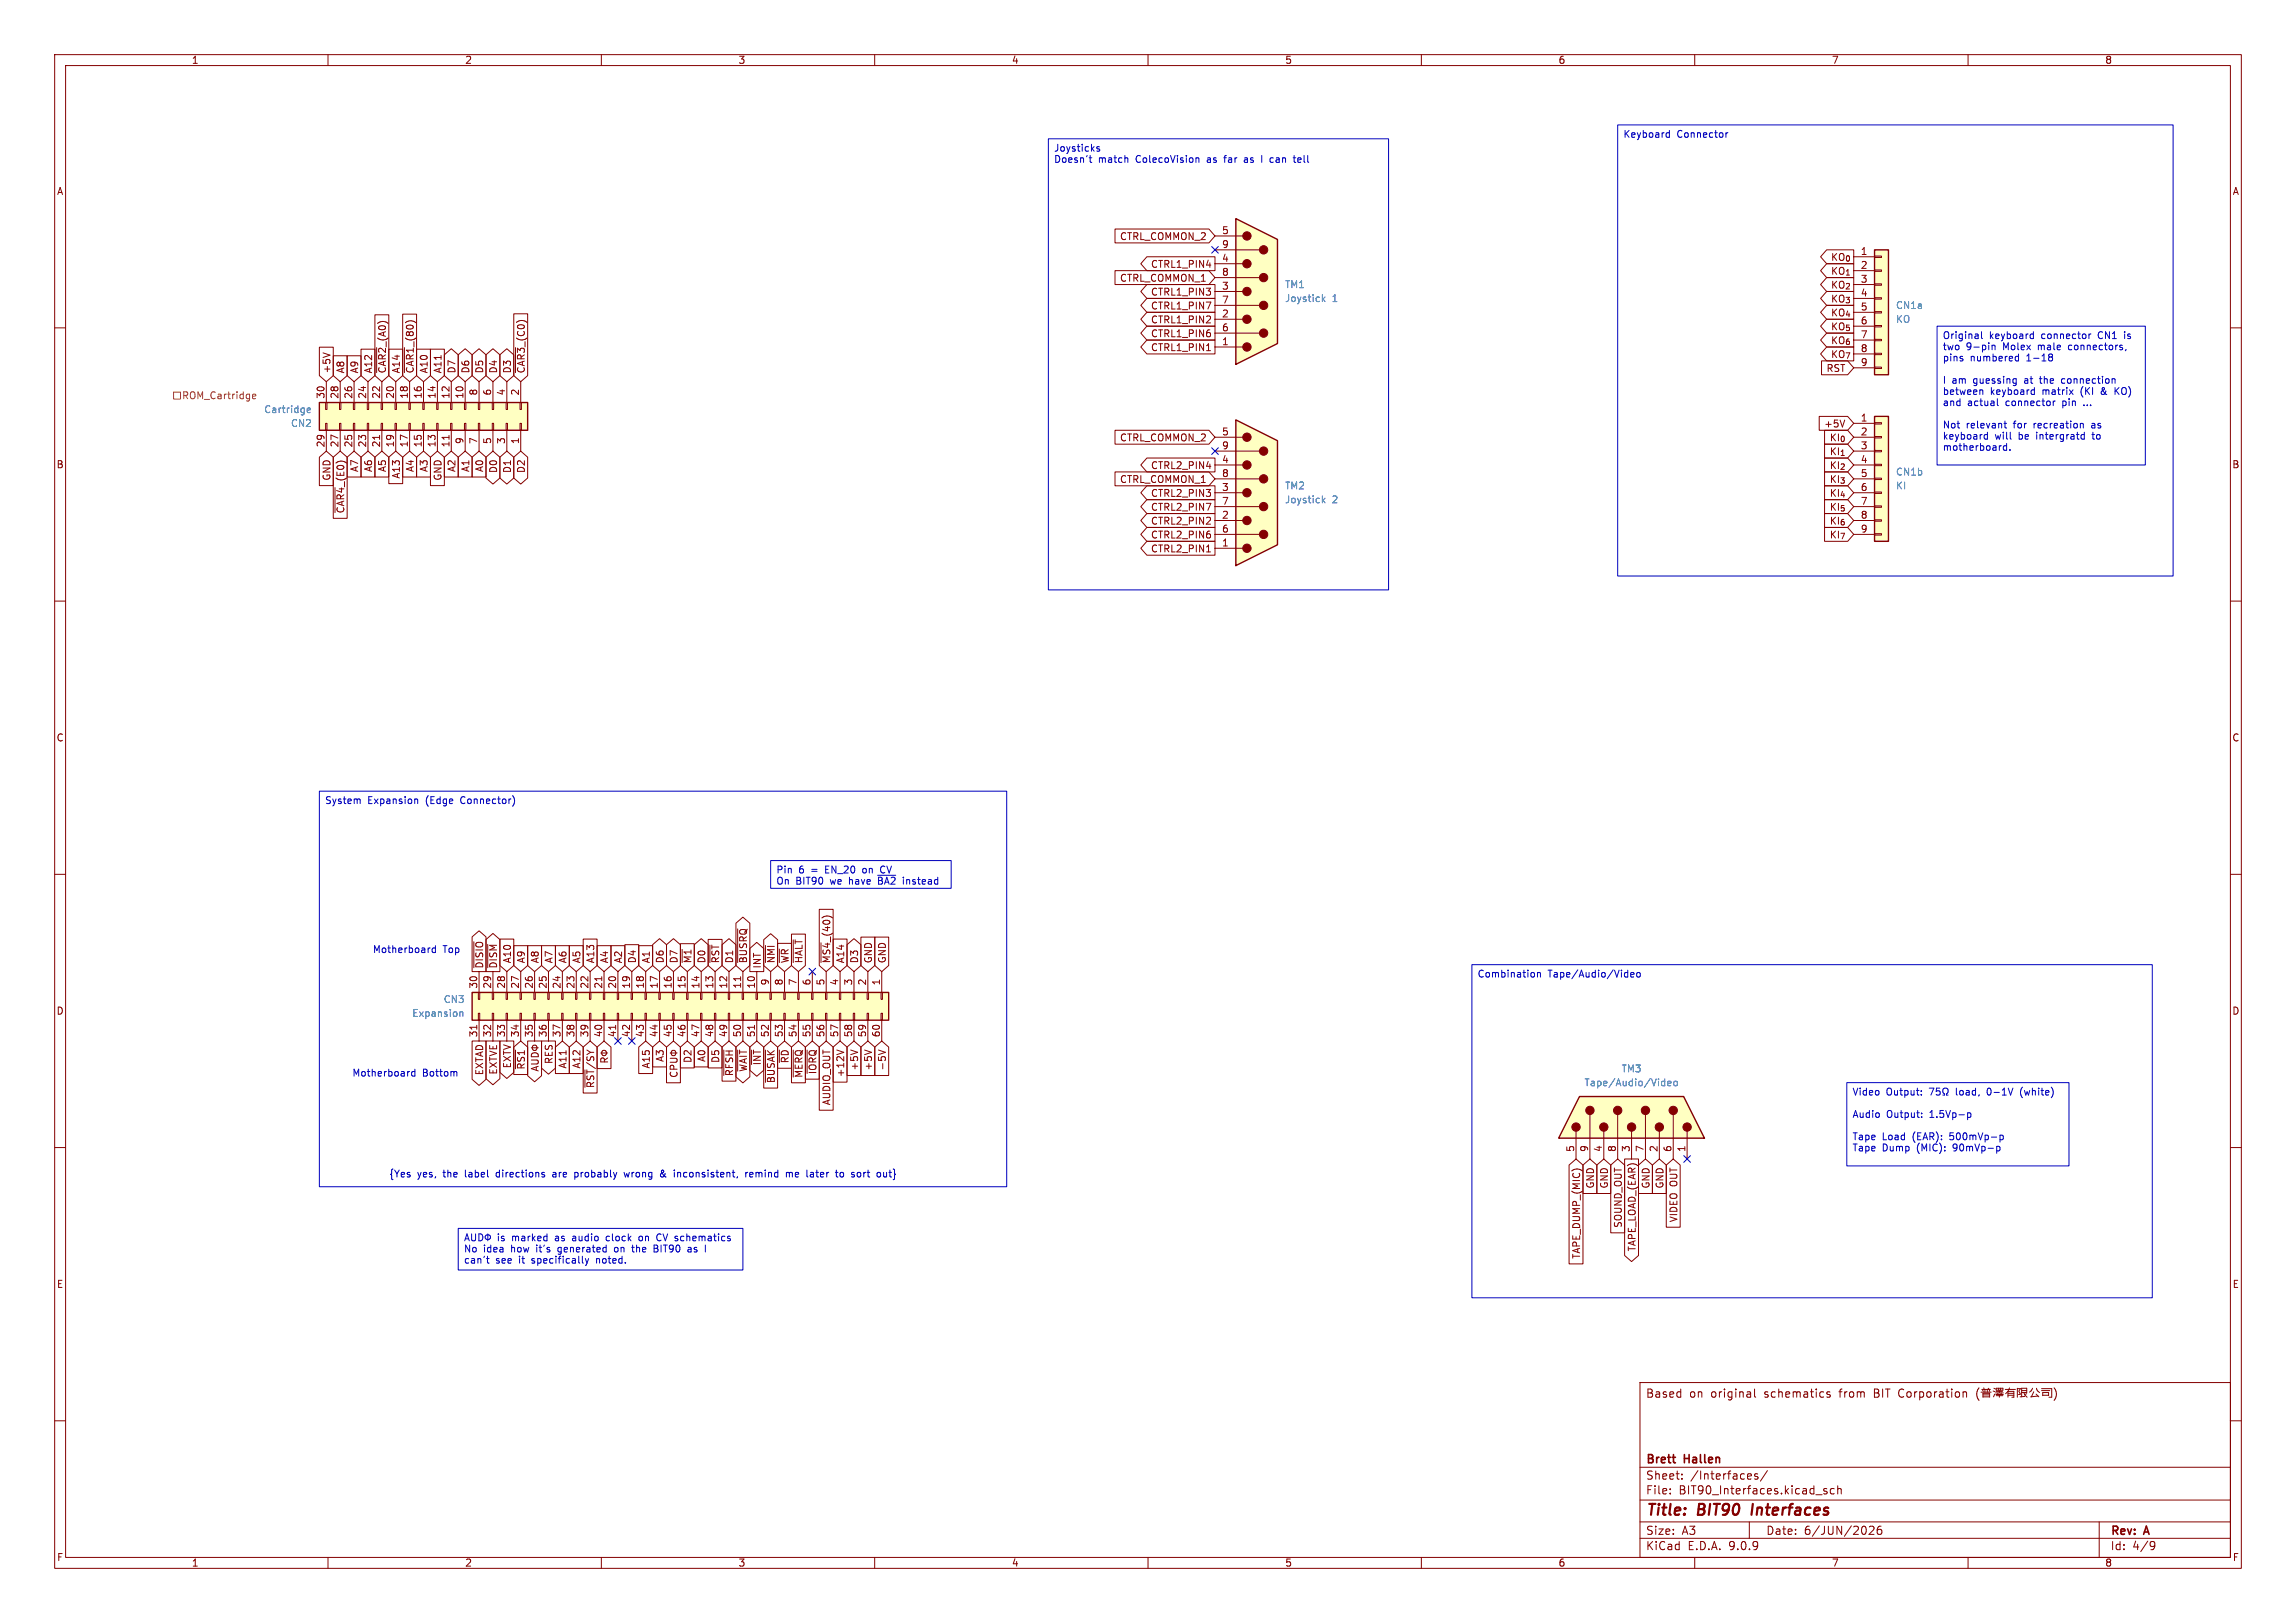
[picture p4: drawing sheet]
<svg xmlns="http://www.w3.org/2000/svg" width="420mm" height="297mm" viewBox="0 0 420 297" stroke-linecap="round" stroke-linejoin="round" font-family="sans-serif">
<defs><g id="words">
<g font-size="2.8" fill="#840000">
<text x="301" y="277.9">Title:</text>
<text x="310.6" y="277.9">BIT90</text>
<text x="321.3" y="277.9">Interfaces</text>
</g>
<g font-size="2.1" fill="#840000">
<text x="301" y="256">Based</text>
<text x="309" y="256">on</text>
<text x="313" y="256">original</text>
<text x="322.9" y="256">schematics</text>
<text x="336.8" y="256">from</text>
<text x="343.2" y="256">BIT Corporation</text>
<text x="301" y="268.2">Brett</text>
<text x="308.2" y="268.2">Hallen</text>
<text x="301" y="273.7">File:</text>
<text x="301" y="271">Sheet:</text>
<text x="307.1" y="273.7">BIT90_Interfaces.kicad_sch</text>
<text x="309.2" y="271">/Interfaces/</text>
<text x="301" y="281.1">Size:</text>
<text x="307.6" y="281.1">A3</text>
<text x="323" y="281.1">Date:</text>
<text x="330" y="281.1">6/JUN/2026</text>
<text x="386" y="281.3">Rev:</text>
<text x="392.4" y="281.3">A</text>
<text x="301" y="283.9">KiCad</text>
<text x="308.7" y="283.9">E.D.A.</text>
<text x="316.3" y="283.9">9.0.9</text>
<text x="386" y="283.9">Id:</text>
<text x="390.1" y="283.9">4/9</text>
</g>
<g font-size="1.8" fill="#840000">
<text x="35" y="11.9">1</text>
<text x="85" y="11.9">2</text>
<text x="135" y="11.9">3</text>
<text x="185" y="11.9">4</text>
<text x="235" y="11.9">5</text>
<text x="285" y="11.9">6</text>
<text x="335" y="11.9">7</text>
<text x="385" y="11.9">8</text>
<text x="10.3" y="35.9">A</text>
<text x="408.3" y="35.9">A</text>
<text x="204.8" y="44.1">CTRL_COMMON_2</text>
<text x="223.4" y="42.9">5</text>
<text x="223.4" y="45.5">9</text>
<text x="334.8" y="47.9">KO_{0}</text>
<text x="340.3" y="46.7">1</text>
<text x="204.8" y="51.8">CTRL_COMMON_1</text>
<text x="210.4" y="49.2">CTRL1_PIN4</text>
<text x="223.4" y="48">4</text>
<text x="223.4" y="50.5">8</text>
<text x="223.4" y="53.1">3</text>
<text x="334.8" y="50.5">KO_{1}</text>
<text x="334.8" y="53">KO_{2}</text>
<text x="340.3" y="49.3">2</text>
<text x="340.3" y="51.8">3</text>
<text x="210.4" y="54.3">CTRL1_PIN3</text>
<text x="210.4" y="56.8">CTRL1_PIN7</text>
<text x="210.4" y="59.4">CTRL1_PIN2</text>
<text x="223.4" y="55.6">7</text>
<text x="223.4" y="58.2">2</text>
<text x="334.8" y="58.1">KO_{4}</text>
<text x="334.8" y="55.6">KO_{3}</text>
<text x="340.3" y="54.4">4</text>
<text x="340.3" y="56.9">5</text>
<text x="340.3" y="59.4">6</text>
<text x="210.4" y="61.9">CTRL1_PIN6</text>
<text x="210.4" y="64.5">CTRL1_PIN1</text>
<text x="223.4" y="60.7">6</text>
<text x="223.4" y="63.2">1</text>
<text x="334.8" y="60.6">KO_{5}</text>
<text x="334.8" y="63.2">KO_{6}</text>
<text x="334.8" y="65.7">KO_{7}</text>
<text x="340.3" y="62">7</text>
<text x="340.3" y="64.5">8</text>
<text x="60.6" y="68.4" transform="rotate(-90 60.6 68.4)">+5V</text>
<text x="63.2" y="68.4" transform="rotate(-90 63.2 68.4)">A8</text>
<text x="65.7" y="68.4" transform="rotate(-90 65.7 68.4)">A9</text>
<text x="68.3" y="68.4" transform="rotate(-90 68.3 68.4)">A12</text>
<text x="70.8" y="68.4" transform="rotate(-90 70.8 68.4)">~{CAR2}_(A0)</text>
<text x="73.3" y="68.4" transform="rotate(-90 73.3 68.4)">A14</text>
<text x="75.9" y="68.4" transform="rotate(-90 75.9 68.4)">~{CAR1}_(80)</text>
<text x="78.4" y="68.4" transform="rotate(-90 78.4 68.4)">A10</text>
<text x="81" y="68.4" transform="rotate(-90 81 68.4)">A11</text>
<text x="83.5" y="68.4" transform="rotate(-90 83.5 68.4)">D7</text>
<text x="86" y="68.4" transform="rotate(-90 86 68.4)">D6</text>
<text x="88.6" y="68.4" transform="rotate(-90 88.6 68.4)">D5</text>
<text x="91.1" y="68.4" transform="rotate(-90 91.1 68.4)">D4</text>
<text x="93.7" y="68.4" transform="rotate(-90 93.7 68.4)">D3</text>
<text x="96.2" y="68.4" transform="rotate(-90 96.2 68.4)">~{CAR3}_(C0)</text>
<text x="334" y="68.3">RST</text>
<text x="340.3" y="67.1">9</text>
<text x="59.4" y="73.1" transform="rotate(-90 59.4 73.1)">30</text>
<text x="62" y="73.1" transform="rotate(-90 62 73.1)">28</text>
<text x="64.5" y="73.1" transform="rotate(-90 64.5 73.1)">26</text>
<text x="67.1" y="73.1" transform="rotate(-90 67.1 73.1)">24</text>
<text x="69.6" y="73.1" transform="rotate(-90 69.6 73.1)">22</text>
<text x="72.1" y="73.1" transform="rotate(-90 72.1 73.1)">20</text>
<text x="74.7" y="73.1" transform="rotate(-90 74.7 73.1)">18</text>
<text x="77.2" y="73.1" transform="rotate(-90 77.2 73.1)">16</text>
<text x="79.8" y="73.1" transform="rotate(-90 79.8 73.1)">14</text>
<text x="82.3" y="73.1" transform="rotate(-90 82.3 73.1)">12</text>
<text x="84.8" y="73.1" transform="rotate(-90 84.8 73.1)">10</text>
<text x="87.4" y="72.5" transform="rotate(-90 87.4 72.5)">8</text>
<text x="89.9" y="72.5" transform="rotate(-90 89.9 72.5)">6</text>
<text x="92.5" y="72.5" transform="rotate(-90 92.5 72.5)">4</text>
<text x="95" y="72.5" transform="rotate(-90 95 72.5)">2</text>
<text x="340.3" y="77.2">1</text>
<text x="59.4" y="82" transform="rotate(-90 59.4 82)">29</text>
<text x="62" y="82" transform="rotate(-90 62 82)">27</text>
<text x="64.5" y="82" transform="rotate(-90 64.5 82)">25</text>
<text x="67.1" y="82" transform="rotate(-90 67.1 82)">23</text>
<text x="69.6" y="82" transform="rotate(-90 69.6 82)">21</text>
<text x="72.1" y="82" transform="rotate(-90 72.1 82)">19</text>
<text x="74.7" y="82" transform="rotate(-90 74.7 82)">17</text>
<text x="77.2" y="82" transform="rotate(-90 77.2 82)">15</text>
<text x="79.8" y="82" transform="rotate(-90 79.8 82)">13</text>
<text x="82.3" y="82" transform="rotate(-90 82.3 82)">11</text>
<text x="84.8" y="81.4" transform="rotate(-90 84.8 81.4)">9</text>
<text x="87.4" y="81.4" transform="rotate(-90 87.4 81.4)">7</text>
<text x="89.9" y="81.4" transform="rotate(-90 89.9 81.4)">5</text>
<text x="92.5" y="81.4" transform="rotate(-90 92.5 81.4)">3</text>
<text x="95" y="81.4" transform="rotate(-90 95 81.4)">1</text>
<text x="204.8" y="81">CTRL_COMMON_2</text>
<text x="223.4" y="79.8">5</text>
<text x="223.4" y="82.3">9</text>
<text x="333.6" y="78.4">+5V</text>
<text x="334.6" y="81">KI_{0}</text>
<text x="334.6" y="83.5">KI_{1}</text>
<text x="340.3" y="79.8">2</text>
<text x="340.3" y="82.3">3</text>
<text x="10.3" y="85.9">B</text>
<text x="60.6" y="88.1" transform="rotate(-90 60.6 88.1)">GND</text>
<text x="65.7" y="86.5" transform="rotate(-90 65.7 86.5)">A7</text>
<text x="68.3" y="86.5" transform="rotate(-90 68.3 86.5)">A6</text>
<text x="70.8" y="86.5" transform="rotate(-90 70.8 86.5)">A5</text>
<text x="73.3" y="87.7" transform="rotate(-90 73.3 87.7)">A13</text>
<text x="75.9" y="86.5" transform="rotate(-90 75.9 86.5)">A4</text>
<text x="78.4" y="86.5" transform="rotate(-90 78.4 86.5)">A3</text>
<text x="81" y="88.1" transform="rotate(-90 81 88.1)">GND</text>
<text x="83.5" y="86.5" transform="rotate(-90 83.5 86.5)">A2</text>
<text x="86" y="86.5" transform="rotate(-90 86 86.5)">A1</text>
<text x="88.6" y="86.5" transform="rotate(-90 88.6 86.5)">A0</text>
<text x="91.1" y="86.7" transform="rotate(-90 91.1 86.7)">D0</text>
<text x="93.7" y="86.7" transform="rotate(-90 93.7 86.7)">D1</text>
<text x="96.2" y="86.7" transform="rotate(-90 96.2 86.7)">D2</text>
<text x="204.8" y="88.6">CTRL_COMMON_1</text>
<text x="210.4" y="86">CTRL2_PIN4</text>
<text x="223.4" y="84.8">4</text>
<text x="223.4" y="87.4">8</text>
<text x="223.4" y="89.9">3</text>
<text x="334.6" y="86">KI_{2}</text>
<text x="334.6" y="88.6">KI_{3}</text>
<text x="340.3" y="84.8">4</text>
<text x="340.3" y="87.4">5</text>
<text x="340.3" y="89.9">6</text>
<text x="408.2" y="85.9">B</text>
<text x="63.2" y="94" transform="rotate(-90 63.2 94)">~{CAR4}_(E0)</text>
<text x="210.4" y="91.1">CTRL2_PIN3</text>
<text x="210.4" y="93.7">CTRL2_PIN7</text>
<text x="223.4" y="92.5">7</text>
<text x="223.4" y="95">2</text>
<text x="334.6" y="93.7">KI_{5}</text>
<text x="334.6" y="91.1">KI_{4}</text>
<text x="340.3" y="92.5">7</text>
<text x="340.3" y="95">8</text>
<text x="210.4" y="101.3">CTRL2_PIN1</text>
<text x="210.4" y="96.2">CTRL2_PIN2</text>
<text x="210.4" y="98.7">CTRL2_PIN6</text>
<text x="223.4" y="97.5">6</text>
<text x="223.4" y="100.1">1</text>
<text x="334.6" y="98.7">KI_{7}</text>
<text x="334.6" y="96.2">KI_{6}</text>
<text x="340.3" y="97.5">9</text>
<text x="10.3" y="135.9">C</text>
<text x="408.2" y="135.9">C</text>
<text x="88.6" y="177.3" transform="rotate(-90 88.6 177.3)">~{DISIO}</text>
<text x="91.1" y="177.3" transform="rotate(-90 91.1 177.3)">~{DISM}</text>
<text x="93.7" y="176.4" transform="rotate(-90 93.7 176.4)">A10</text>
<text x="96.2" y="176.4" transform="rotate(-90 96.2 176.4)">A9</text>
<text x="98.7" y="176.4" transform="rotate(-90 98.7 176.4)">A8</text>
<text x="101.3" y="176.4" transform="rotate(-90 101.3 176.4)">A7</text>
<text x="103.8" y="176.4" transform="rotate(-90 103.8 176.4)">A6</text>
<text x="106.4" y="176.4" transform="rotate(-90 106.4 176.4)">A5</text>
<text x="108.9" y="176.4" transform="rotate(-90 108.9 176.4)">A13</text>
<text x="111.4" y="176.4" transform="rotate(-90 111.4 176.4)">A4</text>
<text x="114" y="176.4" transform="rotate(-90 114 176.4)">A2</text>
<text x="116.5" y="176.4" transform="rotate(-90 116.5 176.4)">D4</text>
<text x="119.1" y="176.4" transform="rotate(-90 119.1 176.4)">A1</text>
<text x="121.6" y="176.4" transform="rotate(-90 121.6 176.4)">D6</text>
<text x="124.1" y="176.4" transform="rotate(-90 124.1 176.4)">D7</text>
<text x="126.7" y="176.4" transform="rotate(-90 126.7 176.4)">~{M1}</text>
<text x="129.2" y="176.4" transform="rotate(-90 129.2 176.4)">D0</text>
<text x="131.8" y="176.4" transform="rotate(-90 131.8 176.4)">~{RST}</text>
<text x="134.3" y="176.4" transform="rotate(-90 134.3 176.4)">D1</text>
<text x="136.8" y="176.4" transform="rotate(-90 136.8 176.4)">~{BUSRQ}</text>
<text x="139.4" y="177.3" transform="rotate(-90 139.4 177.3)">INT</text>
<text x="141.9" y="176.4" transform="rotate(-90 141.9 176.4)">~{NMI}</text>
<text x="144.5" y="176.4" transform="rotate(-90 144.5 176.4)">~{WR}</text>
<text x="147" y="176.4" transform="rotate(-90 147 176.4)">~{HALT}</text>
<text x="152.1" y="176.4" transform="rotate(-90 152.1 176.4)">~{MS4}_(40)</text>
<text x="154.6" y="176.4" transform="rotate(-90 154.6 176.4)">A14</text>
<text x="157.2" y="176.4" transform="rotate(-90 157.2 176.4)">D3</text>
<text x="159.7" y="176.4" transform="rotate(-90 159.7 176.4)">GND</text>
<text x="162.2" y="176.4" transform="rotate(-90 162.2 176.4)">GND</text>
<text x="10.3" y="185.9">D</text>
<text x="87.4" y="181" transform="rotate(-90 87.4 181)">30</text>
<text x="89.9" y="181" transform="rotate(-90 89.9 181)">29</text>
<text x="92.5" y="181" transform="rotate(-90 92.5 181)">28</text>
<text x="95" y="181" transform="rotate(-90 95 181)">27</text>
<text x="97.5" y="181" transform="rotate(-90 97.5 181)">26</text>
<text x="100.1" y="181" transform="rotate(-90 100.1 181)">25</text>
<text x="102.6" y="181" transform="rotate(-90 102.6 181)">24</text>
<text x="105.2" y="181" transform="rotate(-90 105.2 181)">23</text>
<text x="107.7" y="181" transform="rotate(-90 107.7 181)">22</text>
<text x="110.2" y="181" transform="rotate(-90 110.2 181)">21</text>
<text x="112.8" y="181" transform="rotate(-90 112.8 181)">20</text>
<text x="115.3" y="181" transform="rotate(-90 115.3 181)">19</text>
<text x="117.9" y="181" transform="rotate(-90 117.9 181)">18</text>
<text x="120.4" y="181" transform="rotate(-90 120.4 181)">17</text>
<text x="122.9" y="181" transform="rotate(-90 122.9 181)">16</text>
<text x="125.5" y="181" transform="rotate(-90 125.5 181)">15</text>
<text x="128" y="181" transform="rotate(-90 128 181)">14</text>
<text x="130.6" y="181" transform="rotate(-90 130.6 181)">13</text>
<text x="133.1" y="181" transform="rotate(-90 133.1 181)">12</text>
<text x="135.6" y="181" transform="rotate(-90 135.6 181)">11</text>
<text x="138.2" y="181" transform="rotate(-90 138.2 181)">10</text>
<text x="140.7" y="180.4" transform="rotate(-90 140.7 180.4)">9</text>
<text x="143.3" y="180.4" transform="rotate(-90 143.3 180.4)">8</text>
<text x="145.8" y="180.4" transform="rotate(-90 145.8 180.4)">7</text>
<text x="148.3" y="180.4" transform="rotate(-90 148.3 180.4)">6</text>
<text x="150.9" y="180.4" transform="rotate(-90 150.9 180.4)">5</text>
<text x="153.4" y="180.4" transform="rotate(-90 153.4 180.4)">4</text>
<text x="156" y="180.4" transform="rotate(-90 156 180.4)">3</text>
<text x="158.5" y="180.4" transform="rotate(-90 158.5 180.4)">2</text>
<text x="161" y="180.4" transform="rotate(-90 161 180.4)">1</text>
<text x="408.2" y="185.9">D</text>
<text x="87.4" y="189.9" transform="rotate(-90 87.4 189.9)">31</text>
<text x="89.9" y="189.9" transform="rotate(-90 89.9 189.9)">32</text>
<text x="92.5" y="189.9" transform="rotate(-90 92.5 189.9)">33</text>
<text x="95" y="189.9" transform="rotate(-90 95 189.9)">34</text>
<text x="97.5" y="189.9" transform="rotate(-90 97.5 189.9)">35</text>
<text x="100.1" y="189.9" transform="rotate(-90 100.1 189.9)">36</text>
<text x="102.6" y="189.9" transform="rotate(-90 102.6 189.9)">37</text>
<text x="105.2" y="189.9" transform="rotate(-90 105.2 189.9)">38</text>
<text x="107.7" y="189.9" transform="rotate(-90 107.7 189.9)">39</text>
<text x="110.2" y="189.9" transform="rotate(-90 110.2 189.9)">40</text>
<text x="112.8" y="189.9" transform="rotate(-90 112.8 189.9)">41</text>
<text x="115.3" y="189.9" transform="rotate(-90 115.3 189.9)">42</text>
<text x="117.9" y="189.9" transform="rotate(-90 117.9 189.9)">43</text>
<text x="120.4" y="189.9" transform="rotate(-90 120.4 189.9)">44</text>
<text x="122.9" y="189.9" transform="rotate(-90 122.9 189.9)">45</text>
<text x="125.5" y="189.9" transform="rotate(-90 125.5 189.9)">46</text>
<text x="128" y="189.9" transform="rotate(-90 128 189.9)">47</text>
<text x="130.6" y="189.9" transform="rotate(-90 130.6 189.9)">48</text>
<text x="133.1" y="189.9" transform="rotate(-90 133.1 189.9)">49</text>
<text x="135.6" y="189.9" transform="rotate(-90 135.6 189.9)">50</text>
<text x="138.2" y="189.9" transform="rotate(-90 138.2 189.9)">51</text>
<text x="140.7" y="189.9" transform="rotate(-90 140.7 189.9)">52</text>
<text x="143.3" y="189.9" transform="rotate(-90 143.3 189.9)">53</text>
<text x="145.8" y="189.9" transform="rotate(-90 145.8 189.9)">54</text>
<text x="148.3" y="189.9" transform="rotate(-90 148.3 189.9)">55</text>
<text x="150.9" y="189.9" transform="rotate(-90 150.9 189.9)">56</text>
<text x="153.4" y="189.9" transform="rotate(-90 153.4 189.9)">57</text>
<text x="156" y="189.9" transform="rotate(-90 156 189.9)">58</text>
<text x="158.5" y="189.9" transform="rotate(-90 158.5 189.9)">59</text>
<text x="161" y="189.9" transform="rotate(-90 161 189.9)">60</text>
<text x="88.6" y="196.9" transform="rotate(-90 88.6 196.9)">EXTAD</text>
<text x="91.1" y="196.7" transform="rotate(-90 91.1 196.7)">EXTVE</text>
<text x="93.7" y="195.6" transform="rotate(-90 93.7 195.6)">EXTV</text>
<text x="96.2" y="195.8" transform="rotate(-90 96.2 195.8)">~{RS1}</text>
<text x="101.3" y="194.8" transform="rotate(-90 101.3 194.8)">RES</text>
<text x="103.8" y="195.6" transform="rotate(-90 103.8 195.6)">A11</text>
<text x="106.4" y="195.6" transform="rotate(-90 106.4 195.6)">A12</text>
<text x="119.1" y="195.6" transform="rotate(-90 119.1 195.6)">A15</text>
<text x="121.6" y="194.4" transform="rotate(-90 121.6 194.4)">A3</text>
<text x="126.7" y="194.6" transform="rotate(-90 126.7 194.6)">D2</text>
<text x="129.2" y="194.4" transform="rotate(-90 129.2 194.4)">A0</text>
<text x="131.8" y="194.6" transform="rotate(-90 131.8 194.6)">D5</text>
<text x="134.3" y="197" transform="rotate(-90 134.3 197)">~{RFSH}</text>
<text x="136.8" y="196.2" transform="rotate(-90 136.8 196.2)">~{WAIT}</text>
<text x="139.4" y="195" transform="rotate(-90 139.4 195)">~{INT}</text>
<text x="144.5" y="194.7" transform="rotate(-90 144.5 194.7)">~{RD}</text>
<text x="147" y="197.3" transform="rotate(-90 147 197.3)">~{MERQ}</text>
<text x="149.5" y="196.7" transform="rotate(-90 149.5 196.7)">~{IORQ}</text>
<text x="154.6" y="197.2" transform="rotate(-90 154.6 197.2)">+12V</text>
<text x="157.2" y="196" transform="rotate(-90 157.2 196)">+5V</text>
<text x="159.7" y="196" transform="rotate(-90 159.7 196)">+5V</text>
<text x="162.2" y="196" transform="rotate(-90 162.2 196)">-5V</text>
<text x="108.9" y="199.2" transform="rotate(-90 108.9 199.2)">~{RST}/SY</text>
<text x="141.9" y="198.3" transform="rotate(-90 141.9 198.3)">~{BUSAK}</text>
<text x="152.1" y="202.4" transform="rotate(-90 152.1 202.4)">AUDIO_OUT</text>
<text x="288" y="210.9" transform="rotate(-90 288 210.9)">5</text>
<text x="290.6" y="210.9" transform="rotate(-90 290.6 210.9)">9</text>
<text x="293.1" y="210.9" transform="rotate(-90 293.1 210.9)">4</text>
<text x="295.7" y="210.9" transform="rotate(-90 295.7 210.9)">8</text>
<text x="298.2" y="210.9" transform="rotate(-90 298.2 210.9)">3</text>
<text x="300.7" y="210.9" transform="rotate(-90 300.7 210.9)">7</text>
<text x="303.3" y="210.9" transform="rotate(-90 303.3 210.9)">2</text>
<text x="305.8" y="210.9" transform="rotate(-90 305.8 210.9)">6</text>
<text x="308.4" y="210.9" transform="rotate(-90 308.4 210.9)">1</text>
<text x="291.8" y="217.6" transform="rotate(-90 291.8 217.6)">GND</text>
<text x="294.3" y="217.6" transform="rotate(-90 294.3 217.6)">GND</text>
<text x="301.9" y="217.6" transform="rotate(-90 301.9 217.6)">GND</text>
<text x="304.5" y="217.6" transform="rotate(-90 304.5 217.6)">GND</text>
<text x="296.9" y="224.8" transform="rotate(-90 296.9 224.8)">SOUND_OUT</text>
<text x="307" y="223.8" transform="rotate(-90 307 223.8)">VIDEO OUT</text>
<text x="289.2" y="230.5" transform="rotate(-90 289.2 230.5)">TAPE_DUMP_(MIC)</text>
<text x="299.4" y="229.1" transform="rotate(-90 299.4 229.1)">TAPE_LOAD_(EAR)</text>
<text x="10.3" y="235.9">E</text>
<text x="408.3" y="235.9">E</text>
<text x="10.3" y="285.9">F</text>
<text x="35" y="286.9">1</text>
<text x="85" y="286.9">2</text>
<text x="135" y="286.9">3</text>
<text x="185" y="286.9">4</text>
<text x="235" y="286.9">5</text>
<text x="285" y="286.9">6</text>
<text x="335" y="286.9">7</text>
<text x="385" y="286.9">8</text>
<text x="408.3" y="285.9">F</text>
</g>
<g font-size="1.8" fill="#0000c2">
<text x="192.7" y="28.1">Joysticks</text>
<text x="296.9" y="25.5">Keyboard</text>
<text x="306.7" y="25.5">Connector</text>
<text x="192.7" y="30.1">Doesn't</text>
<text x="200.9" y="30.1">match</text>
<text x="207.9" y="30.1">ColecoVision</text>
<text x="221.1" y="30.1">as</text>
<text x="224.4" y="30.1">far</text>
<text x="228.3" y="30.1">as</text>
<text x="231.6" y="30.1">I</text>
<text x="233.4" y="30.1">can</text>
<text x="238" y="30.1">tell</text>
<text x="355.3" y="62.4">Original</text>
<text x="355.3" y="64.4">two</text>
<text x="359.7" y="64.4">9-pin</text>
<text x="363.9" y="62.4">keyboard</text>
<text x="366.5" y="64.4">Molex</text>
<text x="373.1" y="64.4">male</text>
<text x="373.5" y="62.4">connector</text>
<text x="378.8" y="64.4">connectors,</text>
<text x="384.1" y="62.4">CN1</text>
<text x="389.1" y="62.4">is</text>
<text x="355.3" y="66.5">pins</text>
<text x="355.3" y="70.5">I</text>
<text x="357.1" y="70.5">am</text>
<text x="360.4" y="66.5">numbered</text>
<text x="361.1" y="70.5">guessing</text>
<text x="370.6" y="70.5">at</text>
<text x="370.8" y="66.5">1-18</text>
<text x="373.6" y="70.5">the</text>
<text x="377.8" y="70.5">connection</text>
<text x="355.3" y="72.6">between</text>
<text x="355.3" y="74.6">and</text>
<text x="359.9" y="74.6">actual</text>
<text x="364.1" y="72.6">keyboard</text>
<text x="367" y="74.6">connector</text>
<text x="373.7" y="72.6">matrix</text>
<text x="377.5" y="74.6">pin</text>
<text x="380.9" y="72.6">(KI</text>
<text x="384.8" y="72.6">&amp;</text>
<text x="387.5" y="72.6">KO)</text>
<text x="355.3" y="78.7">Not</text>
<text x="355.3" y="80.8">keyboard</text>
<text x="355.3" y="82.8">motherboard.</text>
<text x="359.7" y="78.7">relevant</text>
<text x="364.9" y="80.8">will</text>
<text x="368.4" y="78.7">for</text>
<text x="369.4" y="80.8">be</text>
<text x="372.3" y="78.7">recreation</text>
<text x="372.8" y="80.8">intergratd</text>
<text x="383.1" y="78.7">as</text>
<text x="383.2" y="80.8">to</text>
<text x="59.4" y="147.5">System</text>
<text x="67.3" y="147.5">Expansion</text>
<text x="78" y="147.5">(Edge</text>
<text x="84.5" y="147.5">Connector)</text>
<text x="141.9" y="160.2">Pin</text>
<text x="146.1" y="160.2">6</text>
<text x="148.5" y="160.2">=</text>
<text x="151.2" y="160.2">EN_20</text>
<text x="158.3" y="160.2">on</text>
<text x="161.7" y="160.2">CV</text>
<text x="141.9" y="162.2">On</text>
<text x="145.6" y="162.2">BIT90</text>
<text x="152" y="162.2">we</text>
<text x="155.6" y="162.2">have</text>
<text x="161.1" y="162.2">~{BA2}</text>
<text x="165.9" y="162.2">instead</text>
<text x="68.1" y="174.6">Motherboard</text>
<text x="81" y="174.6">Top</text>
<text x="270.2" y="179.2">Combination</text>
<text x="283.2" y="179.2">Tape/Audio/Video</text>
<text x="64.4" y="197.2">Motherboard</text>
<text x="77.3" y="197.2">Bottom</text>
<text x="338.8" y="200.8">Video</text>
<text x="345" y="200.8">Output:</text>
<text x="358.1" y="200.8">load,</text>
<text x="364" y="200.8">0-1V</text>
<text x="370.2" y="200.8">(white)</text>
<text x="338.8" y="204.9">Audio</text>
<text x="338.8" y="209">Tape</text>
<text x="344.3" y="209">Load</text>
<text x="345.1" y="204.9">Output:</text>
<text x="349.9" y="209">(EAR):</text>
<text x="353.1" y="204.9">1.5Vp-p</text>
<text x="356.9" y="209">500mVp-p</text>
<text x="338.8" y="211">Tape</text>
<text x="344.3" y="211">Dump</text>
<text x="350.7" y="211">(MIC):</text>
<text x="357.5" y="211">90mVp-p</text>
<text x="91" y="227.5">is</text>
<text x="101.9" y="227.5">as</text>
<text x="105.3" y="227.5">audio</text>
<text x="111.6" y="227.5">clock</text>
<text x="117.9" y="227.5">on</text>
<text x="121.3" y="227.5">CV schematics</text>
<text x="84.8" y="229.5">No</text>
<text x="84.8" y="231.6">can't</text>
<text x="88.4" y="229.5">idea</text>
<text x="90.7" y="231.6">see</text>
<text x="93.6" y="229.5">how</text>
<text x="95.1" y="231.6">it</text>
<text x="97.6" y="231.6">specifically</text>
<text x="98.4" y="229.5">it's</text>
<text x="102.6" y="229.5">generated</text>
<text x="109.6" y="231.6">noted.</text>
<text x="113.2" y="229.5">on</text>
<text x="116.6" y="229.5">the</text>
<text x="120.8" y="229.5">BIT90</text>
<text x="127.3" y="229.5">as</text>
</g>
<g font-size="1.8" fill="#008484">
<text x="235" y="52.9">TM1</text>
<text x="235" y="55.5">Joystick</text>
<text x="243.7" y="55.5">1</text>
<text x="346.7" y="59.3">KO</text>
<text x="346.7" y="56.7">CN1a</text>
<text x="48.2" y="75.8">Cartridge</text>
<text x="53.1" y="78.3">CN2</text>
<text x="235" y="89.8">TM2</text>
<text x="346.7" y="87.2">CN1b</text>
<text x="346.7" y="89.8">KI</text>
<text x="235" y="92.3">Joystick</text>
<text x="243.7" y="92.3">2</text>
<text x="81.1" y="183.7">CN3</text>
<text x="75.3" y="186.3">Expansion</text>
<text x="296.5" y="196.4">TM3</text>
<text x="289.7" y="199">Tape/Audio/Video</text>
</g>
<text font-size="1.8" fill="#848400" x="33.2" y="73.3">ROM_Cartridge</text>
<g font-size="1.8" fill="#000084">
<text x="71.1" y="215.6">{Yes</text>
<text x="76.3" y="215.6">yes,</text>
<text x="81.2" y="215.6">the</text>
<text x="85.3" y="215.6">label</text>
<text x="91.2" y="215.6">directions</text>
<text x="101.8" y="215.6">are</text>
<text x="106" y="215.6">probably</text>
<text x="115.3" y="215.6">wrong</text>
<text x="122" y="215.6">&amp;</text>
<text x="124.8" y="215.6">inconsistent,</text>
<text x="138" y="215.6">remind</text>
<text x="145.7" y="215.6">me</text>
<text x="149.6" y="215.6">later</text>
<text x="155.2" y="215.6">to</text>
<text x="158.3" y="215.6">sort</text>
<text x="163.1" y="215.6">out}</text>
</g>
</g></defs>
<g fill="none" stroke="#840000" stroke-width=".18">
<path d="M10 10h400v277h-400zM12 12h396v273h-396zM60 10v2M110 10v2M160 10v2M210 10v2M260 10v2M310 10v2M360 10v2M10 60h2M408 60h2M10 110h2"/>
<path d="M408 110h2M10 160h2M408 160h2M10 210h2M408 210h2M300 253h108v32h-108zM320.9 254.2v1.3l.3 .2M334.7 254.8l-.3-.1-.2 .2v.2l.5 .2v.3h-.5M359.3 254.7h.2l.2 .2v.8M362 254a1.72 1.72 0 0 0 0 2.3M362.4 254.8h1.8M362.5 254.3h1.6"/>
<path d="M362.7 254.4l.1 .2M362.7 255.6h1.2M362.7 255.3h1.2M362.7 255.7v-.7h1.2v.7M362.9 254v.3M363.1 254.3v.5M363.5 254.3v.5M363.8 254l-.1 .2M363.9 254.3v.3M364.6 254.5l.3 .2M364.7 254l.3 .2M364.9 255.1l-.2 .5"/>
<path d="M365 254.9h1.4M365.1 255.2h1.3M365.2 255.4h1.2M365.2 254h1.2v.4h-1.2zM365.2 254.6h1.1M365.4 255v.2M365.6 254v.4M365.7 254.5v.3M365.7 255.2v.5M365.9 254v.4M366.1 254.9l-.1 .2M366.8 254.3h1.9"/>
<path d="M367.3 254.6h1.1v1.1h-.4M367.3 255h1.1M367.3 255.3h1.1M367.3 254.6v1.1M367.3 254.6l-.4 .4M367.6 254l-.3 .6M369 254v1.7M369 254.1h.6l-.3 .4M369.3 254.6l.2 .6h-.3M369.8 254.8h.9v-.8h-.9v1.6M369.8 254.5h.9M370.2 254.9l.2 .4 .4 .4"/>
<path d="M370.4 255.5l-.9 .1M370.7 255l-.3 .2M371.8 254l-.6 .8M372 254.7l-.4 .9M372.4 255.1l.5 .5M372.5 254l.1 .3 .5 .5M372.8 255.5l-1.4 .1M373.4 254.1h1.9v1.6h-.5M373.4 254.5h1.5M373.7 255.3h1M373.7 255.4v-.6h1v.6M375.7 254a1.72 1.72 0 0 1 0 2.3"/>
<path d="M10 260h2M300 278.5h108M300 274.5h108M300 268.5h108M305.5 273.2v.2M305.5 272.5v.1M307.7 270.5v.2M307.7 269.8v.1M320 278.5v3M320.3 269.8l.1 .2-.7 .2M321.5 269.8l-.3-.1-.3 .2 .1 .2 .5 .2v.3h-.6M323.3 269.1l-1.3 1.9"/>
<path d="M334.2 272.5l-.4-.1-.2 .2 .1 .2 .5 .2v.3h-.6M335.5 272.5l-.4-.1-.3 .3v.4l.1 .2h.6M336.2 272.5l.2-.1 .3 .1 .1 .9M336.2 271.9v1.5M341.9 279.4l.6-.1 .2 .1 .1 .3-.9 1.1h.9M344.1 279.3a.59 .59 0 0 0-.7 .6v.6l.1 .2 .4 .1 .3-.2v-.5l-.1-.2h-.4l-.3 .2M384 278.5v6.5M408 260h2M60 285v2M110 285v2M160 285v2M210 285v2"/>
<path d="M260 285v2M300 281.5h108M310 285v2M360 285v2M393.6 282.1l.5 .1a.99 .99 0 0 1-.4 1.4h-.3M394.2 282.7l-.3 .3h-.3"/>
</g>
<path d="M320.6 275.2l-.2 2" fill="none" stroke="#840000" stroke-width=".4"/>
<path d="M86.4 181.6h76.2v5.1h-76.2z" fill="#ffffc2"/>
<path d="M86.4 181.6h76.2v5.1h-76.2z" fill="none" stroke="#840000" stroke-width=".25"/>
<g fill="none" stroke="#840000" stroke-width=".18">
<path d="M87.6 177.8v3.8M90.2 177.8v3.8M92.7 177.8v3.8M95.2 177.8v3.8M97.8 177.8v3.8M100.3 177.8v3.8M102.9 177.8v3.8M105.4 177.8v3.8M107.9 177.8v3.8M110.1 178.7v.8M110.5 177.8v3.8M113 177.8v3.8"/>
<path d="M115.6 177.8v3.8M118.1 177.8v3.8M120.6 177.8v3.8M123.2 177.8v3.8M125.7 177.8v3.8M128.3 177.8v3.8M130.8 177.8v3.8M133.3 177.8v3.8M135.5 178.7v.8M135.9 177.8v3.8M138.4 177.8v3.8M141 177.8v3.8"/>
<path d="M143.5 177.8v3.8M146 177.8v3.8M148.6 177.8v3.8M151.1 177.8v3.8M153.7 177.8v3.8M156.2 177.8v3.8M158.7 177.8v3.8M161.3 177.8v3.8M87.2 187.6v.8M87.5 181.6h.3v1.3h-.3zM87.5 185.4h.3v1.3h-.3zM87.6 186.7v3.8"/>
<path d="M90 181.6h.3v1.3h-.3zM90 185.4h.3v1.3h-.3zM90.2 186.7v3.8M92.6 181.6h.2v1.3h-.2zM92.6 185.4h.2v1.3h-.2zM92.7 186.7v3.8M95.1 181.6h.3v1.3h-.3zM95.1 185.4h.3v1.3h-.3zM95.2 186.7v3.8M97.7 181.6h.2v1.3h-.2zM97.7 185.4h.2v1.3h-.2zM97.8 186.7v3.8"/>
<path d="M100.2 181.6h.3v1.3h-.3zM100.2 185.4h.3v1.3h-.3zM100.3 186.7v3.8M102.7 181.6h.3v1.3h-.3zM102.7 185.4h.3v1.3h-.3zM102.9 186.7v3.8M105.3 181.6h.2v1.3h-.2zM105.3 185.4h.2v1.3h-.2zM105.4 186.7v3.8M107.8 181.6h.3v1.3h-.3zM107.8 185.4h.3v1.3h-.3zM107.9 186.7v3.8"/>
<path d="M110.4 181.6h.2v1.3h-.2zM110.4 185.4h.2v1.3h-.2zM110.5 186.7v3.8M112.6 187.6v.8M112.9 181.6h.3v1.3h-.3zM112.9 185.4h.3v1.3h-.3zM113 186.7v3.8M115.4 181.6h.3v1.3h-.3zM115.4 185.4h.3v1.3h-.3zM115.6 186.7v3.8M118 181.6h.2v1.3h-.2zM118 185.4h.2v1.3h-.2z"/>
<path d="M118.1 186.7v3.8M120.5 181.6h.3v1.3h-.3zM120.5 185.4h.3v1.3h-.3zM120.6 186.7v3.8M123.1 181.6h.2v1.3h-.2zM123.1 185.4h.2v1.3h-.2zM123.2 186.7v3.8M125.6 181.6h.3v1.3h-.3zM125.6 185.4h.3v1.3h-.3zM125.7 186.7v3.8M128.1 181.6h.3v1.3h-.3zM128.1 185.4h.3v1.3h-.3z"/>
<path d="M128.3 186.7v3.8M130.7 181.6h.2v1.3h-.2zM130.7 185.4h.2v1.3h-.2zM130.8 186.7v3.8M133.2 181.6h.3v1.3h-.3zM133.2 185.4h.3v1.3h-.3zM133.3 186.7v3.8M135.8 181.6h.2v1.3h-.2zM135.8 185.4h.2v1.3h-.2zM135.9 186.7v3.8M138 187.6v.8M138.3 181.6h.3v1.3h-.3z"/>
<path d="M138.3 185.4h.3v1.3h-.3zM138.4 186.7v3.8M140.8 181.6h.3v1.3h-.3zM140.8 185.4h.3v1.3h-.3zM141 186.7v3.8M143.4 181.6h.2v1.3h-.2zM143.4 185.4h.2v1.3h-.2zM143.5 186.7v3.8M145.9 181.6h.3v1.3h-.3zM145.9 185.4h.3v1.3h-.3zM146 186.7v3.8M148.5 181.6h.2v1.3h-.2z"/>
<path d="M148.5 185.4h.2v1.3h-.2zM148.6 186.7v3.8M151 181.6h.3v1.3h-.3zM151 185.4h.3v1.3h-.3zM151.1 186.7v3.8M153.5 181.6h.3v1.3h-.3zM153.5 185.4h.3v1.3h-.3zM153.7 186.7v3.8M156.1 181.6h.2v1.3h-.2zM156.1 185.4h.2v1.3h-.2zM156.2 186.7v3.8M158.6 181.6h.3v1.3h-.3z"/>
<path d="M158.6 185.4h.3v1.3h-.3zM158.7 186.7v3.8M161.2 181.6h.2v1.3h-.2zM161.2 185.4h.2v1.3h-.2zM161.3 186.7v3.8"/>
</g>
<path d="M84.1 185.2v.8M84.1 185.3l.2-.1h.3l.1 .8" fill="none" stroke="#008484" stroke-width=".18"/>
<path d="M342.9 76.2h2.5v22.9h-2.5z" fill="#ffffc2"/>
<path d="M342.9 76.2h2.5v22.9h-2.5z" fill="none" stroke="#840000" stroke-width=".25"/>
<g fill="none" stroke="#840000" stroke-width=".18">
<path d="M339.1 77.5h3.8M342.9 77.3h1.3v.3h-1.3zM342.9 79.9h1.3v.2h-1.3zM339.1 80h3.8M339.1 82.6h3.8M339.1 85.1h3.8M339.1 87.6h3.8M339.1 90.2h3.8M339.1 92.7h3.8M339.1 95.3h3.8M339.1 97.8h3.8M342.9 82.4h1.3v.3h-1.3z"/>
<path d="M342.9 85h1.3v.2h-1.3zM342.9 87.5h1.3v.3h-1.3zM342.9 90h1.3v.3h-1.3zM342.9 92.6h1.3v.2h-1.3zM342.9 95.1h1.3v.3h-1.3zM342.9 97.7h1.3v.2h-1.3z"/>
</g>
<path d="M288.9 200.7h19.1l3.8 7.6h-26.7z" fill="#ffffc2"/>
<path d="M288.3 207v5.1M290.8 204v8.1M293.4 207v5.1M295.9 204v8.1M298.4 207v5.1M301 204v8.1M303.5 207v5.1M306.1 204v8.1M308.6 207v5.1" fill="none" stroke="#840000" stroke-width=".18"/>
<path d="M288.9 200.7h19.1l3.8 7.6h-26.7z" fill="none" stroke="#840000" stroke-width=".25"/>
<g fill="#840000" stroke="#840000" stroke-width=".18">
<circle cx="288.3" cy="206.2" r=".76"/>
<circle cx="293.4" cy="206.2" r=".76"/>
<circle cx="298.5" cy="206.2" r=".76"/>
<circle cx="303.5" cy="206.2" r=".76"/>
<circle cx="308.6" cy="206.2" r=".76"/>
<circle cx="290.8" cy="203.2" r=".76"/>
<circle cx="295.9" cy="203.2" r=".76"/>
<circle cx="301" cy="203.2" r=".76"/>
<circle cx="306.1" cy="203.2" r=".76"/>
</g>
<path d="M304.2 197.9h.3M304.5 197.4v1.3M304.5 198.6l-.3 .1M305.1 198.3l.6-.1-.1-.3h-.3l-.2 .1v.6h.5M306.2 198l.2-.1 .4 .1v.5l-.1 .1-.3 .1-.2-.1z" fill="none" stroke="#008484" stroke-width=".18"/>
<path d="M58.4 73.7h38.1v5h-38.1z" fill="#ffffc2"/>
<path d="M58.4 73.7h38.1v5h-38.1z" fill="none" stroke="#840000" stroke-width=".25"/>
<g fill="none" stroke="#840000" stroke-width=".18">
<path d="M59.6 77.5h.2v1.2h-.2zM59.6 73.7h.2v1.2h-.2zM59.7 69.9v3.8M59.7 78.7v3.9M62.1 77.5h.3v1.2h-.3zM62.1 73.7h.3v1.2h-.3zM62.2 69.9v3.8M62.2 78.7v3.9M64.6 77.5h.3v1.2h-.3zM64.6 73.7h.3v1.2h-.3zM64.8 69.9v3.8M64.8 78.7v3.9"/>
<path d="M67.2 77.5h.2v1.2h-.2zM67.2 73.7h.2v1.2h-.2zM67.3 69.9v3.8M67.3 78.7v3.9M69.4 79.7v.7M69.7 77.5h.3v1.2h-.3zM69.7 73.7h.3v1.2h-.3zM69.8 69.9v3.8M69.8 78.7v3.9M72.3 77.5h.2v1.2h-.2zM72.3 73.7h.2v1.2h-.2zM72.4 69.9v3.8"/>
<path d="M72.4 78.7v3.9M74.8 77.5h.3v1.2h-.3zM74.8 73.7h.3v1.2h-.3zM74.9 69.9v3.8M74.9 78.7v3.9M77.3 77.5h.3v1.2h-.3zM77.3 73.7h.3v1.2h-.3zM77.5 69.9v3.8M77.5 78.7v3.9M79.9 77.5h.2v1.2h-.2zM79.9 73.7h.2v1.2h-.2zM80 69.9v3.8"/>
<path d="M80 78.7v3.9M82.1 79.7v.7M82.4 77.5h.3v1.2h-.3zM82.4 73.7h.3v1.2h-.3zM82.5 69.9v3.8M82.5 78.7v3.9M85 77.5h.2v1.2h-.2zM85 73.7h.2v1.2h-.2zM85.1 69.9v3.8M85.1 78.7v3.9M87.5 77.5h.3v1.2h-.3zM87.5 73.7h.3v1.2h-.3z"/>
<path d="M87.6 69.9v3.8M87.6 78.7v3.9M90 77.5h.3v1.2h-.3zM90 73.7h.3v1.2h-.3zM90.2 69.9v3.8M90.2 78.7v3.9M92.6 77.5h.2v1.2h-.2zM92.6 73.7h.2v1.2h-.2zM92.7 69.9v3.8M92.7 78.7v3.9M95.1 77.5h.3v1.2h-.3zM95.1 73.7h.3v1.2h-.3z"/>
<path d="M95.2 69.9v3.8M95.2 78.7v3.9"/>
</g>
<path d="M56.2 75.1l.6-.1-.1-.3h-.3l-.2 .1 .1 .6h.4" fill="none" stroke="#008484" stroke-width=".18"/>
<path d="M342.9 45.7h2.5v22.9h-2.5z" fill="#ffffc2"/>
<path d="M342.9 45.7h2.5v22.9h-2.5z" fill="none" stroke="#840000" stroke-width=".25"/>
<g fill="none" stroke="#840000" stroke-width=".18">
<path d="M339.1 47h3.8M339.1 49.5h3.8M339.1 52.1h3.8M339.1 54.6h3.8M339.1 57.2h3.8M339.1 59.7h3.8M342.9 46.9h1.3v.2h-1.3zM342.9 49.4h1.3v.3h-1.3zM342.9 51.9h1.3v.3h-1.3zM342.9 54.5h1.3v.2h-1.3zM342.9 57h1.3v.3h-1.3zM342.9 59.6h1.3v.2h-1.3z"/>
<path d="M339.1 62.2h3.8M339.1 64.8h3.8M339.1 67.3h3.8M342.9 62.1h1.3v.3h-1.3zM342.9 64.6h1.3v.3h-1.3zM342.9 67.2h1.3v.2h-1.3z"/>
</g>
<path d="M226.1 40l7.6 3.8v19.1l-7.6 3.8z" fill="#ffffc2"/>
<path d="M222.2 43.2h5.1M222.2 45.7h8.2M222.2 48.3h5.1M222.2 50.8h8.2M222.2 53.3h5.1M222.2 55.9h8.2M222.2 58.4h5.1M222.2 61h8.2M222.2 63.5h5.1" fill="none" stroke="#840000" stroke-width=".18"/>
<path d="M226.1 40l7.6 3.8v19.1l-7.6 3.8z" fill="none" stroke="#840000" stroke-width=".25"/>
<g fill="#840000" stroke="#840000" stroke-width=".18">
<circle cx="228.1" cy="43.2" r=".76"/>
<circle cx="228.1" cy="48.3" r=".76"/>
<circle cx="228.1" cy="53.3" r=".76"/>
<circle cx="228.1" cy="58.4" r=".76"/>
<circle cx="228.1" cy="63.5" r=".76"/>
<circle cx="231.1" cy="45.7" r=".76"/>
<circle cx="231.1" cy="50.8" r=".76"/>
<circle cx="231.1" cy="55.9" r=".76"/>
<circle cx="231.1" cy="61" r=".76"/>
</g>
<path d="M241.9 53.9v1.3M242 54.7l.4 .5M242.4 54.3l-.5 .5" fill="none" stroke="#008484" stroke-width=".18"/>
<path d="M226.1 76.8l7.6 3.8v19.1l-7.6 3.8z" fill="#ffffc2"/>
<g fill="none" stroke="#840000" stroke-width=".18">
<path d="M68.6 57.6h2.5v11.1l-1.3 1.2-1.2-1.2zM73.7 57.5h2.5v11.2l-1.3 1.2-1.2-1.2zM94 57.4h2.5v11.3l-1.3 1.2-1.2-1.2zM204 41.9h17.1l1.1 1.3-1.1 1.3h-17.1zM204 49.5h17.1l1.1 1.3-1.1 1.3h-17.1zM209.8 52.1h12.4v2.5h-12.4l-1.1-1.3zM209.8 54.6h12.4v2.6h-12.4l-1.1-1.3zM209.8 47h12.4v2.5h-12.4l-1.1-1.2zM209.8 57.1h12.4v2.6h-12.4l-1.1-1.3zM209.8 59.7h12.4v2.5h-12.4l-1.1-1.2zM334.1 55.9h5v2.5h-5l-1.1-1.2zM334.1 48.3h5v2.5h-5l-1.1-1.3z"/>
<path d="M334.1 50.8h5v2.5h-5l-1.1-1.2zM334.1 58.4h5v2.6h-5l-1.1-1.3zM334.1 53.3h5v2.6h-5l-1.1-1.3zM334.1 45.7h5v2.6h-5l-1.1-1.3zM58.4 63.5h2.6v5.2l-1.3 1.2-1.3-1.2zM59.1 64.6l1.3 .4M61 65.1h2.5v3.6l-1.3 1.2-1.2-1.2zM63.5 65.1h2.5v3.6l-1.2 1.2-1.3-1.2zM66 63.9h2.6v4.8l-1.3 1.2-1.3-1.2zM68.9 63.6v4.6M71.1 63.9h2.6v4.8l-1.3 1.2-1.3-1.2zM74 63.6v4.6"/>
<path d="M76.2 63.9h2.5v4.8l-1.2 1.2-1.3-1.2zM78.7 63.9h2.6v4.8l-1.3 1.2-1.3-1.2zM81.3 64.9l1.2-1.1 1.3 1.1v3.8l-1.3 1.2-1.2-1.2zM83.8 64.9l1.3-1.1 1.3 1.1v3.8l-1.3 1.2-1.3-1.2zM86.4 64.9l1.2-1.1 1.3 1.1v3.8l-1.3 1.2-1.2-1.2zM88.9 64.9l1.3-1.1 1.2 1.1v3.8l-1.2 1.2-1.3-1.2zM91.4 64.9l1.3-1.1 1.3 1.1v3.8l-1.3 1.2-1.3-1.2zM94.3 63.6v4.6M204 78.7h17.1l1.1 1.3-1.1 1.3h-17.1zM209.8 62.2h12.4v2.6h-12.4l-1.1-1.3zM220.7 64.2h.7M332.8 76.2h5.2l1.1 1.3-1.1 1.2h-5.2z"/>
<path d="M333.2 66h4.8l1.1 1.3-1.1 1.3h-4.8zM333.8 78.7h4.2l1.1 1.3-1.1 1.3h-4.2zM334.1 61h5v2.5h-5l-1.1-1.3zM334.1 63.5h5v2.5h-5l-1.1-1.2zM337.4 76.9l-.4 1.2M58.4 83.7l1.3-1.1 1.3 1.1v5.2h-2.6zM61 83.7l1.2-1.1 1.3 1.1v11.2h-2.5zM61.3 89.2v4.6M63.5 83.7l1.3-1.1 1.2 1.1v3.6h-2.5zM66 83.7l1.3-1.1 1.3 1.1v3.6h-2.6zM68.6 83.7l1.2-1.1 1.3 1.1v3.6h-2.5zM71.1 83.7l1.3-1.1 1.3 1.1v4.8h-2.6z"/>
<path d="M73.7 83.7l1.2-1.1 1.3 1.1v3.6h-2.5zM76.2 83.7l1.3-1.1 1.2 1.1v3.6h-2.5zM78.7 83.7l1.3-1.1 1.3 1.1v5.2h-2.6zM81.3 83.7l1.2-1.1 1.3 1.1v3.6h-2.5zM83.8 83.7l1.3-1.1 1.3 1.1v3.6h-2.6zM86.4 83.7l1.2-1.1 1.3 1.1v3.6h-2.5zM88.9 83.7l1.3-1.1 1.2 1.1v3.8l-1.2 1.1-1.3-1.1zM91.4 83.7l1.3-1.1 1.3 1.1v3.8l-1.3 1.1-1.3-1.1zM94 83.7l1.2-1.1 1.3 1.1v3.8l-1.3 1.1-1.2-1.1zM204 86.4h17.1l1.1 1.2-1.1 1.3h-17.1zM209.8 88.9h12.4v2.5h-12.4l-1.1-1.2zM209.8 91.4h12.4v2.6h-12.4l-1.1-1.3z"/>
<path d="M209.8 99.1h12.4v2.5h-12.4l-1.1-1.3zM209.8 94h12.4v2.5h-12.4l-1.1-1.2zM209.8 83.8h12.4v2.6h-12.4l-1.1-1.3zM209.8 96.5h12.4v2.6h-12.4l-1.1-1.3zM222.2 80h5.1M222.2 82.6h8.2M222.2 85.1h5.1M222.2 87.6h8.2M222.2 90.2h5.1M222.2 92.7h8.2M222.2 95.3h5.1M222.2 97.8h8.2"/>
<path d="M333.8 96.5h4.2l1.1 1.3-1.1 1.3h-4.2zM333.8 94h4.2l1.1 1.3-1.1 1.2h-4.2zM333.8 91.4h4.2l1.1 1.3-1.1 1.3h-4.2zM333.8 88.9h4.2l1.1 1.3-1.1 1.2h-4.2zM333.8 83.8h4.2l1.1 1.3-1.1 1.3h-4.2zM333.8 81.3h4.2l1.1 1.3-1.1 1.2h-4.2zM333.8 86.4h4.2l1.1 1.2-1.1 1.3h-4.2zM220.7 101h.7M222.2 100.3h5.1M86.4 171.4l1.2-1.1 1.3 1.1v6.4h-2.5zM86.7 172.3v4.8M88.9 171.9l1.3-1.1 1.2 1.1v5.9h-2.5z"/>
<path d="M89.2 172.8v4.3M91.4 171.8h2.6v4.9l-1.3 1.1-1.3-1.1zM94 173.1h2.5v3.6l-1.3 1.1-1.2-1.1zM96.5 173.1h2.6v3.6l-1.3 1.1-1.3-1.1zM99.1 173.1h2.5v3.6l-1.3 1.1-1.2-1.1zM101.6 173.1h2.5v3.6l-1.2 1.1-1.3-1.1zM104.1 173.1h2.6v3.6l-1.3 1.1-1.3-1.1zM106.7 171.8h2.5v4.9l-1.3 1.1-1.2-1.1zM109.2 173.1h2.6v3.6l-1.3 1.1-1.3-1.1zM111.8 173.1h2.5v3.6l-1.3 1.1-1.2-1.1zM114.3 172.9h2.5v3.8l-1.2 1.1-1.3-1.1zM116.8 173.1h2.6v3.6l-1.3 1.1-1.3-1.1z"/>
<path d="M119.4 172.9l1.2-1.1 1.3 1.1v3.8l-1.3 1.1-1.2-1.1zM121.9 172.9l1.3-1.1 1.3 1.1v3.8l-1.3 1.1-1.3-1.1zM124.5 172.7h2.5v4l-1.3 1.1-1.2-1.1zM124.8 173.7v2.4M127 172.9l1.3-1.1 1.2 1.1v3.8l-1.2 1.1-1.3-1.1zM129.5 171.9h2.6v4.8l-1.3 1.1-1.3-1.1zM129.9 173v3.1M132.1 172.9l1.2-1.1 1.3 1.1v3.8l-1.3 1.1-1.2-1.1zM134.6 168.9l1.3-1.1 1.3 1.1v7.8l-1.3 1.1-1.3-1.1zM134.9 170v6.1M137.2 173.6l1.2-1.1 1.3 1.1v4.2h-2.5zM139.7 172l1.3-1.1 1.2 1.1v4.7l-1.2 1.1-1.3-1.1z"/>
<path d="M140 173v3.1M142.2 172.6h2.6v4.1l-1.3 1.1-1.3-1.1zM144.8 170.9h2.5v5.8l-1.3 1.1-1.2-1.1zM145.1 172v4.1M149.9 166.4h2.5v10.3l-1.3 1.1-1.2-1.1zM150.2 172.5v3.6M152.4 171.8h2.5v4.9l-1.2 1.1-1.3-1.1zM154.9 172.9l1.3-1.1 1.3 1.1v3.8l-1.3 1.1-1.3-1.1zM157.5 171.5h2.5v5.2l-1.3 1.1-1.2-1.1zM160 171.5h2.6v5.2l-1.3 1.1-1.3-1.1zM86.4 190.5h2.5v7l-1.3 1.1-1.2-1.1zM88.9 190.5h2.5v6.9l-1.2 1.1-1.3-1.1z"/>
<path d="M91.4 190.5h2.6v5.7l-1.3 1.2-1.3-1.2zM94 191.6l1.2-1.1 1.3 1.1v5h-2.5zM94.3 192.2v3.4M96.5 190.5h2.6v6.4l-1.3 1.1-1.3-1.1zM97.2 194h1l.3 .2-.1 .4-.2 .1h-1M97.2 191.7h1.3M97.3 192.9a.68 .68 0 0 1 .7-.2 .68 .68 0 0 1 .5 .7h-1.3zM98.1 195.2v.7M98.5 195.1l-1.3 .5 1.3 .4M99.1 190.5h2.5v5l-1.3 1.1-1.2-1.1zM101.6 191.6l1.3-1.1 1.2 1.1v4.9h-2.5zM104.1 191.6l1.3-1.1 1.3 1.1v4.9h-2.6z"/>
<path d="M106.7 191.6l1.2-1.1 1.3 1.1v8.4h-2.5zM107 195.8v3.2M109.2 191.6l1.3-1.1 1.3 1.1v3.9h-2.6zM109.9 192.7h1.3M110.6 194.3l-.1-.6-.2-.1-.3 .1-.1 .6h1.3M111.2 193.6l-.6 .4M116.8 191.6l1.3-1.1 1.3 1.1v4.9h-2.6zM119.4 191.6l1.2-1.1 1.3 1.1v3.6h-2.5zM121.9 191.6l1.3-1.1 1.3 1.1v6.5h-2.6zM122.6 192.7h1.3M122.6 193.7h1l.3 .2-.1 .4-.2 .1h-1M122.7 196.2a.6 .6 0 0 0 .4 .8 .6 .6 0 0 0 .8-.6l-.2-.2"/>
<path d="M123.3 195.7l-.1-.6-.2-.2-.3 .1-.1 .7h1.3M124.5 191.6l1.2-1.1 1.3 1.1v3.8h-2.5zM127 191.6l1.3-1.1 1.2 1.1v3.6h-2.5zM129.5 191.6l1.3-1.1 1.3 1.1v3.8h-2.6zM132.1 191.6l1.2-1.1 1.3 1.1v6.2h-2.5zM132.4 192.2v4.6M134.6 191.6l1.3-1.1 1.3 1.1v5.5l-1.3 1.1-1.3-1.1zM134.9 192.2v3.8M137.2 191.6l1.2-1.1 1.3 1.1v4.2l-1.3 1.2-1.2-1.2zM139.7 191.6l1.3-1.1 1.2 1.1v7.5h-2.5zM140 192.2v5.9M142.2 191.6l1.3-1.1 1.3 1.1v3.9h-2.6z"/>
<path d="M144.8 191.6l1.2-1.1 1.3 1.1v6.5h-2.5zM145.1 192.2v4.9M147.3 191.6l1.3-1.1 1.3 1.1v5.9h-2.6zM147.6 192.2v4.2M149.9 191.6l1.2-1.1 1.3 1.1v11.6h-2.5zM152.4 191.6l1.3-1.1 1.2 1.1v6.4h-2.5zM153.1 192.1l1.2 .5M154.9 191.6l1.3-1.1 1.3 1.1v5.2h-2.6zM155.6 192.1l1.3 .5M157.5 191.6l1.2-1.1 1.3 1.1v5.2h-2.5zM158.2 192.1l1.2 .5M160 191.6l1.3-1.1 1.3 1.1v5.2h-2.6z"/>
<path d="M160.7 192.1l1.3 .5-1.3 .4M287 213.2l1.3-1.1 1.3 1.1v18.1h-2.6zM289.6 213.2l1.2-1.1 1.3 1.1v5.2h-2.5zM292.1 213.2l1.3-1.1 1.2 1.1v5.2h-2.5zM294.6 213.2l1.3-1.1 1.3 1.1v12.4h-2.6zM297.2 212.1h2.5v17.7l-1.3 1.1-1.2-1.1zM299.7 213.2l1.3-1.1 1.3 1.1v5.2h-2.6zM302.3 213.2l1.2-1.1 1.3 1.1v5.2h-2.5zM304.8 213.2l1.3-1.1 1.2 1.1v11.4h-2.5z"/>
<circle cx="97.8" cy="191.8" r=".48"/>
<circle cx="110.5" cy="192.7" r=".47"/>
<circle cx="123.2" cy="192.7" r=".48"/>
</g>
<path d="M226.1 76.8l7.6 3.8v19.1l-7.6 3.8z" fill="none" stroke="#840000" stroke-width=".25"/>
<g fill="#840000" stroke="#840000" stroke-width=".18">
<circle cx="228.1" cy="80" r=".76"/>
<circle cx="228.1" cy="85.1" r=".76"/>
<circle cx="228.1" cy="90.2" r=".76"/>
<circle cx="228.1" cy="95.2" r=".76"/>
<circle cx="228.1" cy="100.3" r=".76"/>
<circle cx="231.1" cy="82.5" r=".76"/>
<circle cx="231.1" cy="87.6" r=".76"/>
<circle cx="231.1" cy="92.7" r=".76"/>
<circle cx="231.1" cy="97.8" r=".76"/>
</g>
<path d="M241.9 90.7v1.3M242 91.5l.4 .5M242.4 91.2l-.5 .5" fill="none" stroke="#008484" stroke-width=".18"/>
<path d="M31.7 71.8h1.3v1.2h-1.3zM46.2 72.5l.6-.1-.1-.2-.3-.1-.2 .2 .1 .6h.4" fill="none" stroke="#848400" stroke-width=".18"/>
<g fill="none" stroke="#000084" stroke-width=".18">
<path d="M221.6 45.1l1.3 1.2M222.9 45.1l-1.3 1.2M221.6 81.9l1.3 1.3M222.9 81.9l-1.3 1.3M148 177.2l1.2 1.2M149.2 177.2l-1.2 1.2M112.4 189.9l1.2 1.2M113.6 189.9l-1.2 1.2M115 189.9l1.2 1.2M116.2 189.9l-1.2 1.2M99.3 215h.3v.2l-.1 .2h-.3M99.3 214.5l.3 .1"/>
<path d="M101.3 214.5l-.1 .1M101.3 214.9l-.2 .2 .2 .3M105.1 215.3l.4 .1M105.1 214.5v1.3M105.5 214.5l-.4 .1M114.2 214.5l.2 .9 .2-.6 .3 .6M121.6 215l-.2 .3a.34 .34 0 0 1-.5 0 .34 .34 0 0 1 0-.5l.5-.3v-.3h-.3l-.1 .2 .7 .9M124 214.5v.9M124.3 214.5l-.3 .2M136.4 214.5v.9M136.8 214.5l-.4 .3M137.6 214.5h-.3l-.2 .2 .1 .6 .4 .1"/>
<path d="M137.7 214.8l-.6 .2M143.9 214.6l.3-.1 .2 .2M144.4 214.7l.2-.2 .3 .1v.8M144.4 214.7v.7M148.6 214.5l.2 .2v.7M148.8 215.3l-.4 .1M148.8 214.8l-.4 .1M153.6 214.8l.3-.3 .3 .1 .1 .2-.1 .5-.3 .1-.3-.3M157.2 214.5l.3 .3v.3l-.3 .3M162.2 215.3l-.2 .1-.3-.1M162.2 214.5v.9M308 211.5l1.2 1.2"/>
<path d="M309.2 211.5l-1.2 1.2"/>
</g>
<g fill="none" stroke="#0000c2" stroke-width=".18">
<path d="M191.8 25.4h62.2v82.6h-62.2zM199.4 28.4v1.1l.3 .2M201.1 26.9l-.3-.1-.2 .2 .1 .2 .4 .1v.3h-.5M206.1 28.9l.2 .2v.6M218.8 28.9v.8M218.8 29l.1-.1h.4v.8M227.8 28.9h-.1M227.8 29.2l-.2 .2 .2 .3M230.8 28.4v1.3M232.6 28.9h.3M232.9 29.7h-.3M236.5 28.9h.5"/>
<path d="M236.7 28.4v1.1l.3 .2M295.9 22.9h101.6v82.5h-101.6zM304.9 25.1h.5M304.9 24.3h.5M305.4 23.9v1.2M315.7 24.3v.8M316.1 24.3l-.4 .2M354.3 59.7h38.1v25.4h-38.1zM362.5 60.7v1.1l.1 .2M362.7 71.5v.7M363.1 79.6h.4M363.5 79.1v1.3"/>
<path d="M364.4 63.2v.8M364.9 63.3v.7M365.4 73v1.1l.1 .1M366.6 77.5h.5M366.8 77.1v1l.3 .2M368.4 69.3l.4 .1M368.7 65.3h.5M368.7 66h.5M368.8 69.3v1l-.2 .3M368.8 70.1h-.4M369.2 64.8v1.3M371.6 61.1l.4 .1"/>
<path d="M371.8 71.3l.3 .1M372 60.7v1.3M372 61.9l-.4 .1M372.1 70.9v1.3M372.1 72.1l-.3 .1M374.9 65.3h.1M375 65.3h.2M375 65.3l-.1 .1M375.2 65.3l.3 .3-.1 .3-.2 .2-.3-.1M375.5 65l-.3 .3M375.6 73.4v.8M375.9 73.4l-.3 .2"/>
<path d="M377.3 69.3l-.2 .2v.4l.2 .2M378.5 71.3l.7 .9M379.2 71.3l-.7 .9M380.6 77.5h.4l.1 .8M381.2 74.1v.1M381.3 79.6l-.4-.1-.2 .1M381.3 79.1v1.3M381.8 74.1v.1M382.1 61.1v.9M382.4 74.1v.1M382.5 61.1l-.4 .3M386.7 69.3l.2 .2v.6"/>
<path d="M386.9 70.9v1.3M387.6 70.9l-.7 .7M388.9 63.9l-.1 .3M363.1 80.3h.4M367.1 81.6h-.4l-.3 .2 .2 .6h.5M367.1 81.1v1.3M367.7 82.3v.1M367.8 80.3l.1 .1M380.7 80.2l.2 .2 .4-.1M58.4 144.8h125.7v72.4h-125.7zM65.7 146.2l.2 .2v.7M75.9 146.3h.4l.1 .8"/>
<path d="M93.8 145.6a1.46 1.46 0 0 1 0 1.9M141 157.5h33v5.1h-33zM161.3 158.5l-.2 .5 .2 .7M78.6 173.5h.1M79.6 173.5h-.3l-.3 .2 .2 .6h.4M79.6 173v1.3M160.5 160.2h3.3M269.2 176.5h124.5v61h-124.5zM280.6 178l.1 .2-.1 .5M281.2 178.1l.2-.1h.3l.1 .8M281.2 178v.8M298.3 178.4l.6-.1-.1-.3h-.3l-.2 .1 .1 .6h.4"/>
<path d="M299.4 178.1l.2-.1 .4 .1v.5l-.1 .1-.3 .1-.2-.1zM74.8 196.1h.1M75.9 196.1h-.4l-.2 .2 .1 .6h.5M75.9 195.7v1.2M83.2 196.1l.4 .2v.6M337.8 198.1h40.7v15.3h-40.7zM351.5 199.6v.1M352.9 199.1h.8l-.5 1.3M354.8 199.1h-.6v.6l.2-.1 .4 .1 .1 .2-.1 .4-.1 .1-.5-.1M369.7 199.3l-.1 .5 .1 .7M351.5 200.3v.1M351.5 204.4v.1"/>
<path d="M351.5 203.7v.1M355.4 200.4h.3v-.2a.54 .54 0 0 1-.3-.8 .54 .54 0 0 1 .8-.2 .58 .58 0 0 1-.2 1v.2h.4M359.9 203.6v1.3M359.9 203.7l.4-.1 .2 .3-.1 .5h-.5M365.6 209.8l.2 .2v.4l-.2 .2h-.4M365.8 207.7v1.3M365.8 207.8l.4-.1 .2 .3-.1 .5h-.5M83.8 224.8h52.1v7.6h-52.1zM85 227.1l.4-1.3 .4 1.3M85.1 226.7h.6M86.3 225.8v1l.2 .3 .4-.1 .1-.2v-1M87.6 225.8a.64 .64 0 0 1 .7 .6 .64 .64 0 0 1-.7 .7z"/>
<path d="M89 230.3h.5M89.2 229.9v1.1l.3 .2M89.2 225.8v1.3M93.8 226.2v.9M93.8 226.3l.3-.1 .2 .2M94.3 226.4l.2-.2 .3 .1 .1 .8M94.3 226.4v.7M95.5 226.3h.4l.1 .8M96 226.5l-.4 .1-.2 .2 .2 .3 .4-.1M96.6 226.2v.9M97 226.2l-.4 .3M97.4 225.8v1.3"/>
<path d="M97.5 226.6l.4 .5M97.9 226.2l-.5 .5M98.4 226.6l.6-.1-.1-.2-.4-.1-.1 .2v.6h.5M100.1 226.3l-.4-.1-.2 .3 .1 .5h.5M100.1 225.8v1.3M107.1 230.3l.3 .9M107.4 231.2l-.3 .4M107.7 230.3l-.3 .9M111.1 226.2l-.2 .3v.3l.2 .3M112.6 228.3l-.2 .2v.4l.2 .2M115.5 228.3h.5M115.7 227.8v1.1l.3 .2"/>
<path d="M117.4 226.3l-.3-.1-.2 .3v.4l.2 .2 .3-.1M119.7 228.4h.4M120.1 228.4l.2 .2M120.3 226.9l.3 .2 .3-.1M120.3 229l-.6 .1M120.3 228.2l-.2 .2M120.9 225.9l-.3-.1-.3 .2M126 228.3h.2l.2 .1v.7M126.4 229l-.4 .1M126.4 228.6h-.4M129 227.8v1.3"/>
<circle cx="89.3" cy="226.4" r=".47"/>
</g>
<use href="#words"/>
</svg>
